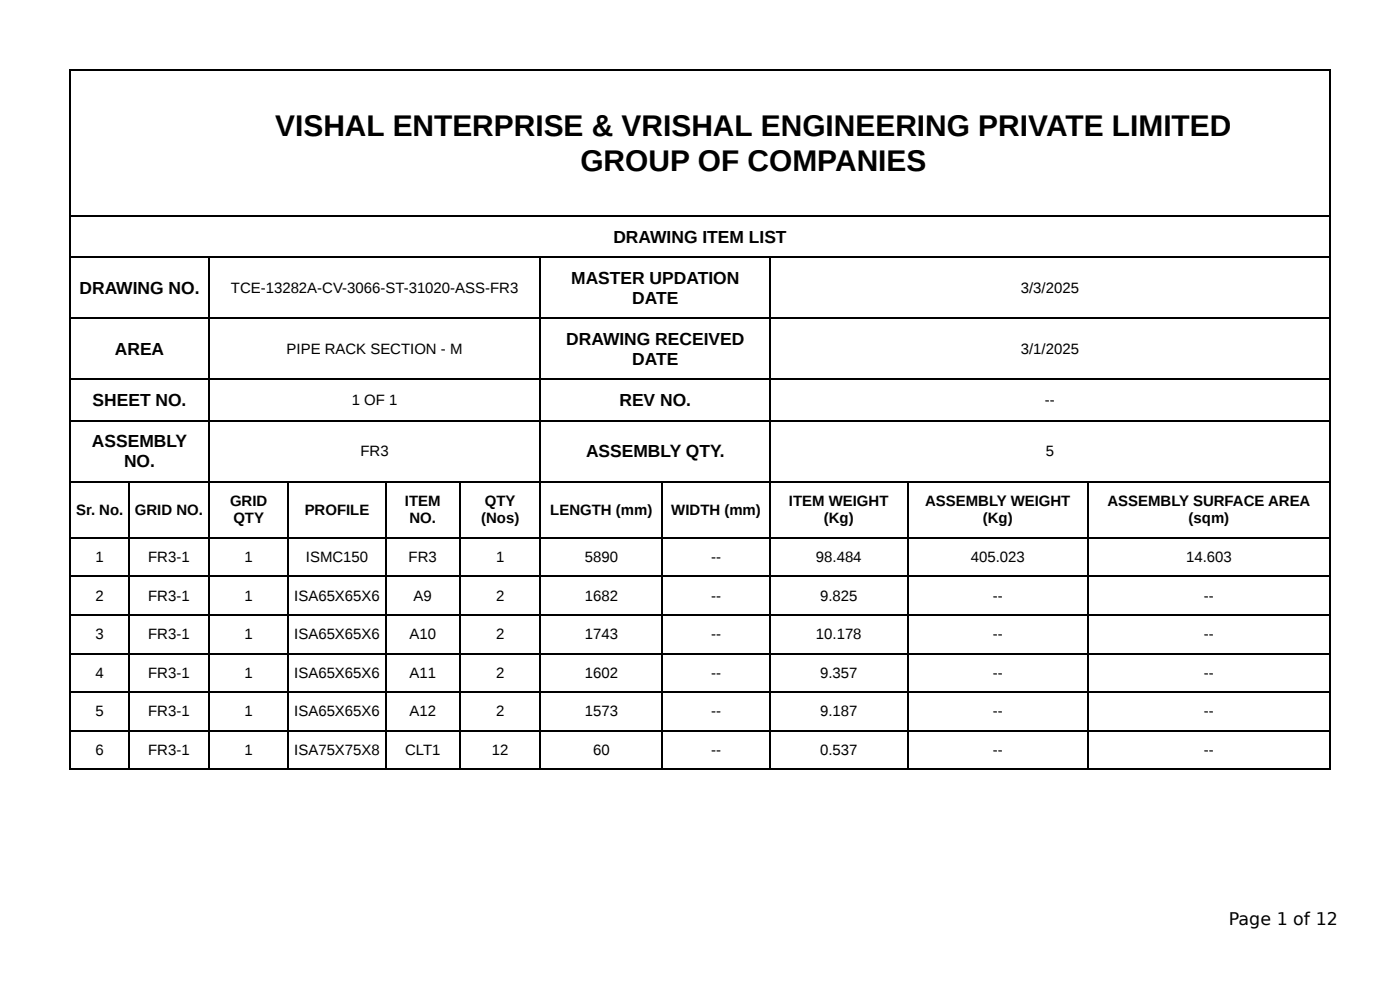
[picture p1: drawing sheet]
<svg xmlns="http://www.w3.org/2000/svg" width="297mm" height="210mm" viewBox="0 0 297 210" stroke-linecap="round" stroke-linejoin="round" font-family="sans-serif">
<defs><g id="words">
<g font-size="6.3">
<text x="58.5" y="28.8">VISHAL ENTERPRISE &amp; VRISHAL ENGINEERING PRIVATE LIMITED</text>
<text x="123.3" y="36.2">GROUP OF COMPANIES</text>
</g>
<g font-size="3.7">
<text x="130.3" y="51.6">DRAWING ITEM LIST</text>
<text x="16.9" y="62.4">DRAWING NO.</text>
<text x="121.3" y="60.3">MASTER UPDATION</text>
<text x="134.3" y="64.6">DATE</text>
<text x="24.4" y="75.4">AREA</text>
<text x="120.3" y="73.3">DRAWING RECEIVED</text>
<text x="134.3" y="77.5">DATE</text>
<text x="19.7" y="86.3">SHEET NO.</text>
<text x="131.6" y="86.3">REV NO.</text>
<text x="19.5" y="95">ASSEMBLY</text>
<text x="26.4" y="99.2">NO.</text>
<text x="124.5" y="97.1">ASSEMBLY QTY.</text>
<text x="261" y="196.3">Page 1 of 12</text>
</g>
<g font-size="3.2">
<text x="49" y="62.2">TCE-13282A-CV-3066-ST-31020-ASS-FR3</text>
<text x="216.8" y="62.2">3/3/2025</text>
<text x="60.9" y="75.1">PIPE RACK SECTION - M</text>
<text x="216.8" y="75.1">3/1/2025</text>
<text x="74.7" y="86">1 OF 1</text>
<text x="221.9" y="86">--</text>
<text x="76.6" y="96.8">FR3</text>
<text x="222.1" y="96.8">5</text>
<text x="48.9" y="107.4">GRID</text>
<text x="86" y="107.4">ITEM</text>
<text x="103" y="107.4">QTY</text>
<text x="167.6" y="107.4">ITEM WEIGHT</text>
<text x="196.5" y="107.4">ASSEMBLY WEIGHT</text>
<text x="235.2" y="107.4">ASSEMBLY SURFACE AREA</text>
<text x="16.2" y="109.3">Sr. No.</text>
<text x="28.6" y="109.3">GRID NO.</text>
<text x="49.6" y="111.1">QTY</text>
<text x="64.7" y="109.3">PROFILE</text>
<text x="87" y="111.1">NO.</text>
<text x="102.2" y="111.1">(Nos)</text>
<text x="116.9" y="109.3">LENGTH (mm)</text>
<text x="142.6" y="109.3">WIDTH (mm)</text>
<text x="175" y="111.1">(Kg)</text>
<text x="208.8" y="111.1">(Kg)</text>
<text x="252.5" y="111.1">(sqm)</text>
<text x="20.3" y="119.3">1</text>
<text x="31.5" y="119.3">FR3-1</text>
<text x="51.9" y="119.3">1</text>
<text x="65" y="119.3">ISMC150</text>
<text x="86.8" y="119.3">FR3</text>
<text x="105.4" y="119.3">1</text>
<text x="124.2" y="119.3">5890</text>
<text x="151" y="119.3">--</text>
<text x="173.3" y="119.3">98.484</text>
<text x="206.2" y="119.3">405.023</text>
<text x="251.9" y="119.3">14.603</text>
<text x="20.3" y="127.5">2</text>
<text x="31.5" y="127.5">FR3-1</text>
<text x="51.9" y="127.5">1</text>
<text x="62.5" y="127.5">ISA65X65X6</text>
<text x="87.8" y="127.5">A9</text>
<text x="105.4" y="127.5">2</text>
<text x="124.2" y="127.5">1682</text>
<text x="151" y="127.5">--</text>
<text x="174.2" y="127.5">9.825</text>
<text x="210.9" y="127.5">--</text>
<text x="255.7" y="127.5">--</text>
<text x="20.3" y="135.7">3</text>
<text x="31.5" y="135.7">FR3-1</text>
<text x="51.9" y="135.7">1</text>
<text x="62.5" y="135.7">ISA65X65X6</text>
<text x="87" y="135.7">A10</text>
<text x="105.4" y="135.7">2</text>
<text x="124.2" y="135.7">1743</text>
<text x="151" y="135.7">--</text>
<text x="173.3" y="135.7">10.178</text>
<text x="210.9" y="135.7">--</text>
<text x="255.7" y="135.7">--</text>
<text x="20.3" y="143.9">4</text>
<text x="31.5" y="143.9">FR3-1</text>
<text x="51.9" y="143.9">1</text>
<text x="62.5" y="143.9">ISA65X65X6</text>
<text x="87" y="143.9">A11</text>
<text x="105.4" y="143.9">2</text>
<text x="124.2" y="143.9">1602</text>
<text x="151" y="143.9">--</text>
<text x="174.2" y="143.9">9.357</text>
<text x="210.9" y="143.9">--</text>
<text x="255.7" y="143.9">--</text>
<text x="20.3" y="152.1">5</text>
<text x="31.5" y="152.1">FR3-1</text>
<text x="51.9" y="152.1">1</text>
<text x="62.5" y="152.1">ISA65X65X6</text>
<text x="87" y="152.1">A12</text>
<text x="105.4" y="152.1">2</text>
<text x="124.2" y="152.1">1573</text>
<text x="151" y="152.1">--</text>
<text x="174.2" y="152.1">9.187</text>
<text x="210.9" y="152.1">--</text>
<text x="255.7" y="152.1">--</text>
<text x="20.3" y="160.3">6</text>
<text x="31.5" y="160.3">FR3-1</text>
<text x="51.9" y="160.3">1</text>
<text x="62.5" y="160.3">ISA75X75X8</text>
<text x="86" y="160.3">CLT1</text>
<text x="104.5" y="160.3">12</text>
<text x="126" y="160.3">60</text>
<text x="151" y="160.3">--</text>
<text x="174.2" y="160.3">0.537</text>
<text x="210.9" y="160.3">--</text>
<text x="255.7" y="160.3">--</text>
</g>
</g></defs>
<g fill="none" stroke="#000" stroke-width=".26">
<path d="M14.8 14.9h267.8M14.9 14.8v148.7M282.4 14.8v148.7M14.8 45.9h267.8M14.8 54.6h267.8M44.3 54.8v108.7M114.7 54.8v108.7M163.6 54.8v108.7M14.8 67.6h267.8M14.8 80.6h267.8M14.8 89.3h267.8M14.8 102.3h267.8"/>
<path d="M14.8 114.2h267.8M27.4 102.4v61.1M61.3 102.4v61.1M81.9 102.4v61.1M97.8 102.4v61.1M140.6 102.4v61.1M192.7 102.4v61.1M231.1 102.4v61.1M14.8 122.4h267.8M14.8 130.6h267.8M14.8 138.8h267.8M14.8 147h267.8"/>
<path d="M14.8 155.2h267.8M14.8 163.4h267.8"/>
</g>
<use href="#words"/>
</svg>
